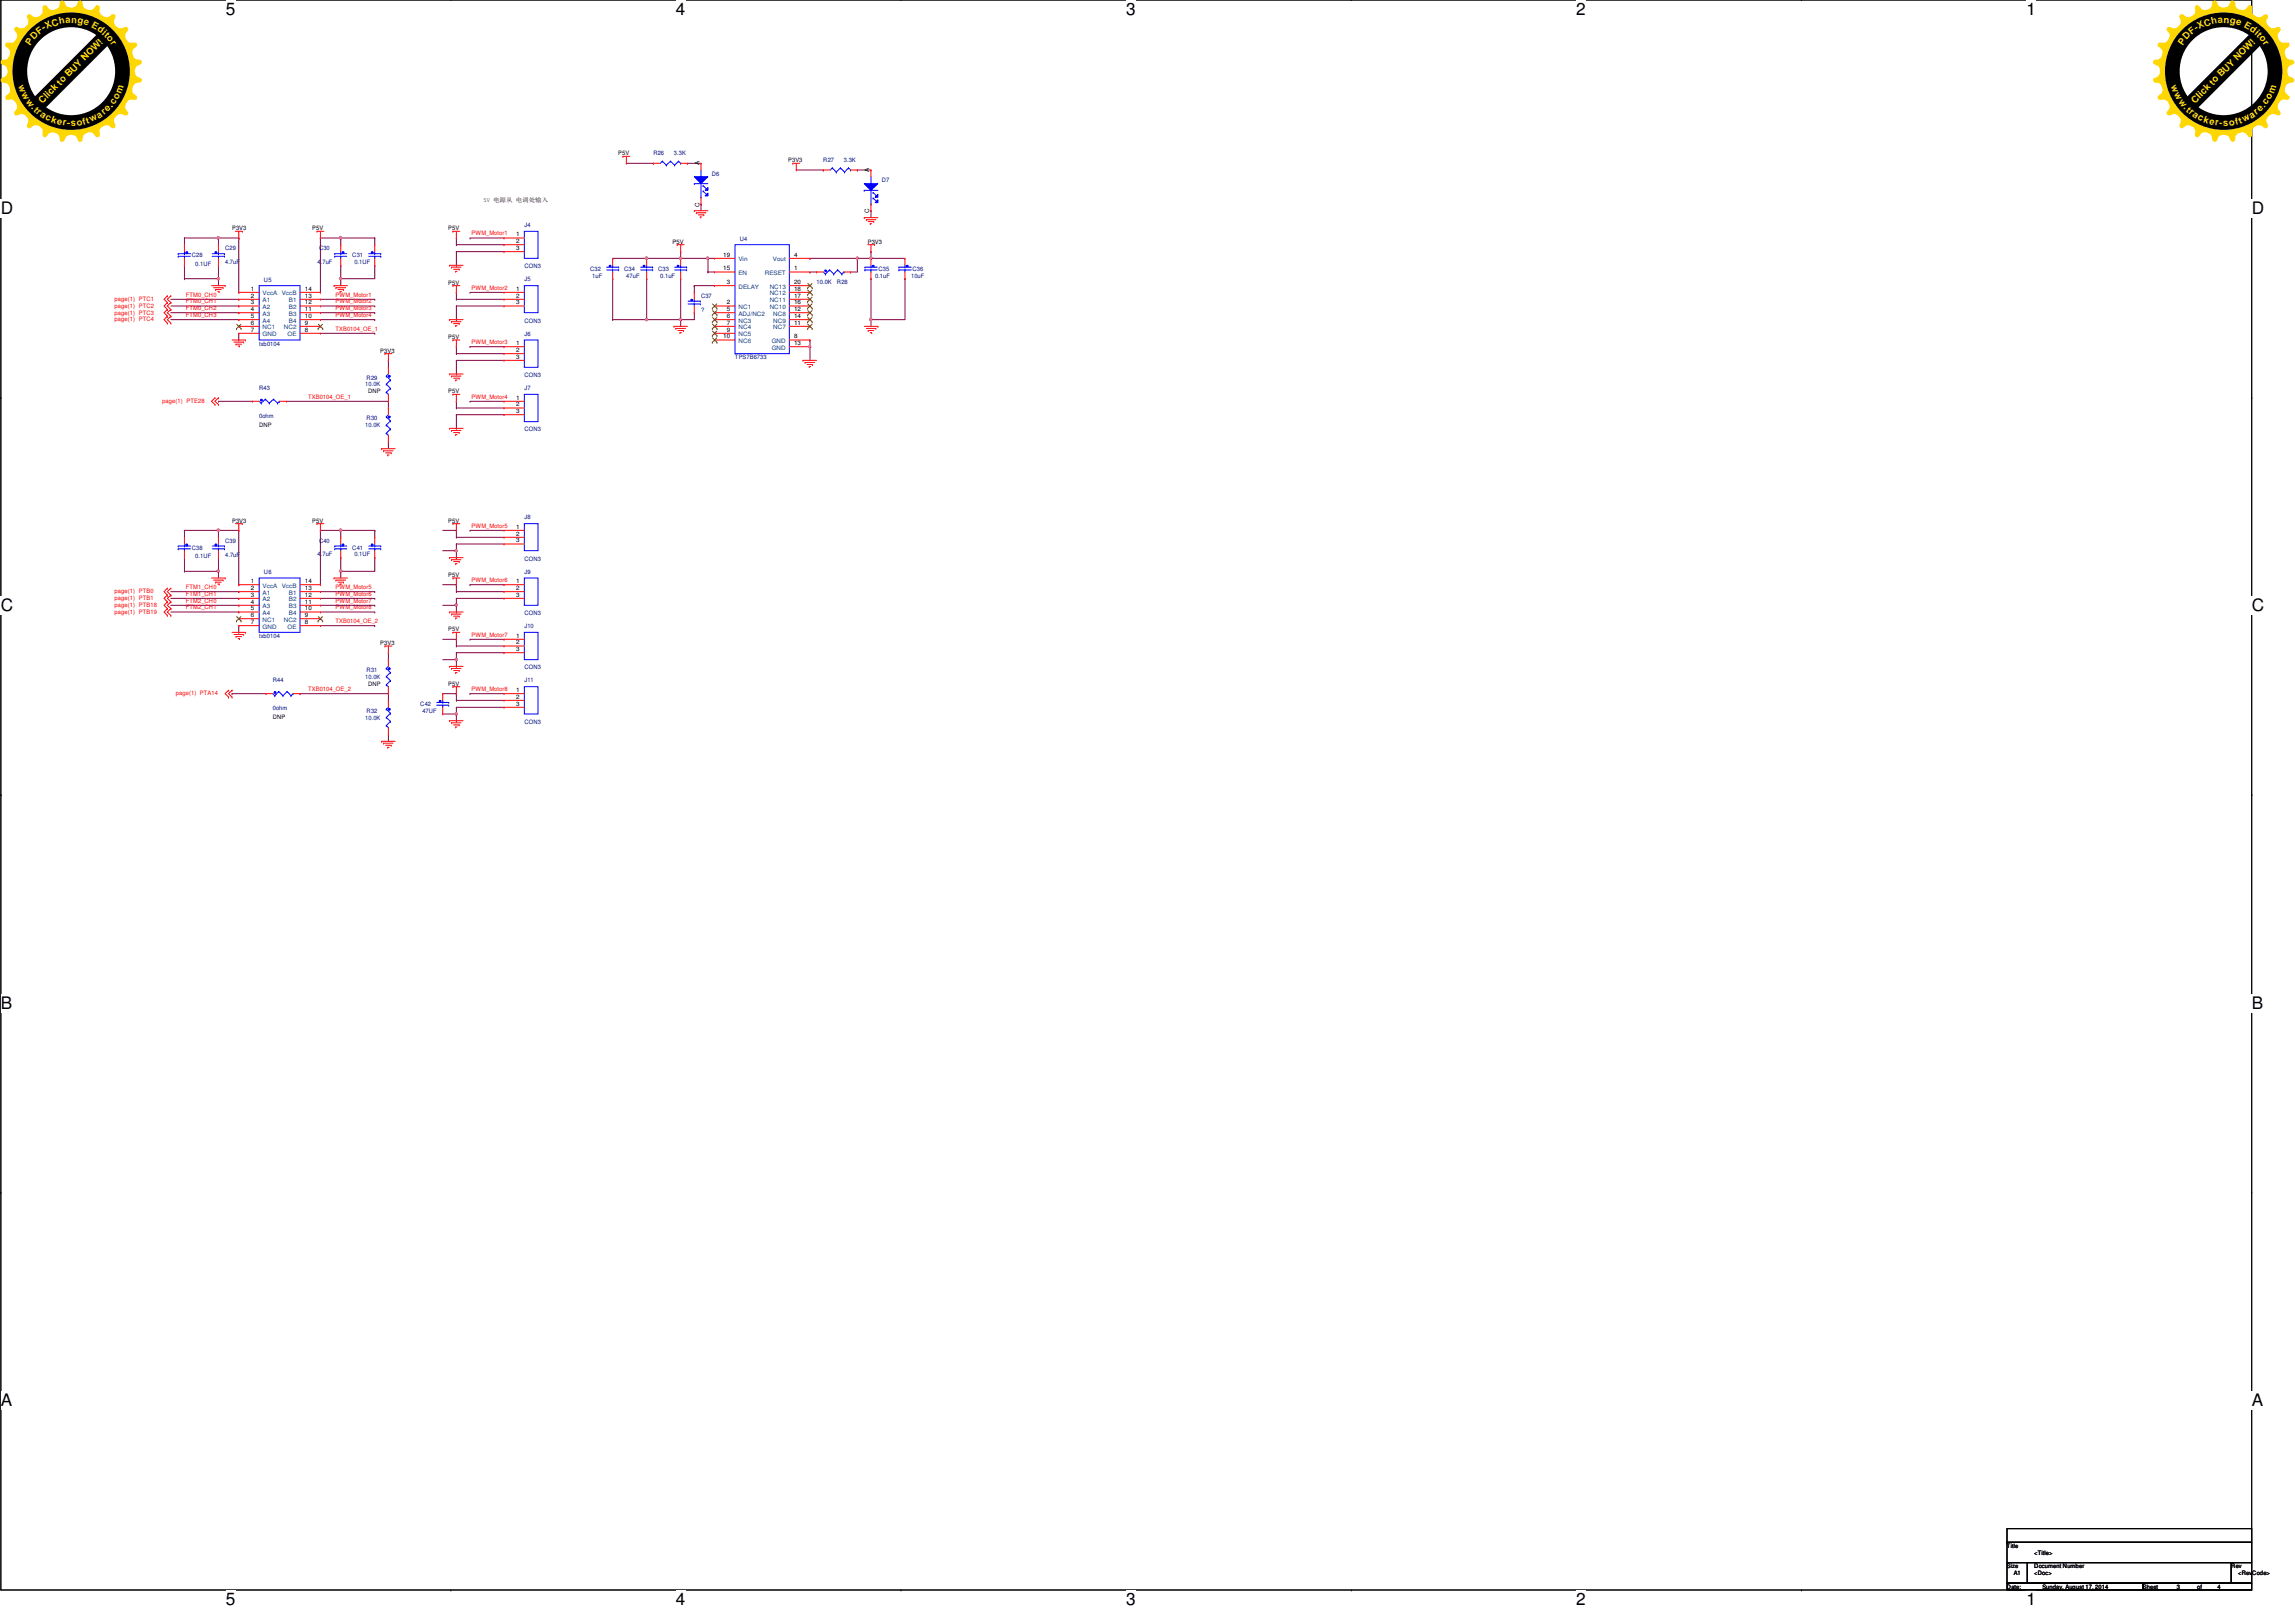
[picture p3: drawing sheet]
<svg xmlns="http://www.w3.org/2000/svg" width="420mm" height="297mm" viewBox="0 0 420 297" stroke-linecap="round" stroke-linejoin="round" font-family="sans-serif">
<defs><g id="words">
<g font-size="3.1">
<text x="41.3" y="2.8">5</text>
<text x="123.7" y="2.8">4</text>
<text x="206.2" y="2.8">3</text>
<text x="288.6" y="2.8">2</text>
<text x="371" y="2.8">1</text>
<text x=".2" y="39.2">D</text>
<text x="412.2" y="39.2">D</text>
<text x=".2" y="111.9">C</text>
<text x="412.2" y="111.9">C</text>
<text x=".2" y="184.7">B</text>
<text x="412.2" y="184.7">B</text>
<text x=".2" y="257.4">A</text>
<text x="412.2" y="257.4">A</text>
<text x="41.3" y="293.8">5</text>
<text x="123.7" y="293.8">4</text>
<text x="206.2" y="293.8">3</text>
<text x="288.6" y="293.8">2</text>
<text x="371" y="293.8">1</text>
</g>
<g font-size="1.7" fill="#ffd700">
<text x="8" y="5.7" transform="rotate(-33 8 5.7)">-</text>
<text x="8.6" y="5.4" transform="rotate(-27 8.6 5.4)">X</text>
<text x="9.6" y="4.9" transform="rotate(-18 9.6 4.9)">C</text>
<text x="10.9" y="4.4" transform="rotate(-11 10.9 4.4)">h</text>
<text x="12" y="4.2" transform="rotate(-4 12 4.2)">a</text>
<text x="13" y="4.2" transform="rotate(3 13 4.2)">n</text>
<text x="14.1" y="4.3" transform="rotate(11 14.1 4.3)">g</text>
<text x="15.2" y="4.5" transform="rotate(17 15.2 4.5)">e</text>
<text x="16.7" y="5" transform="rotate(28 16.7 5)">E</text>
<text x="17.7" y="5.5" transform="rotate(35 17.7 5.5)">d</text>
<text x="402.1" y="5.7" transform="rotate(-33 402.1 5.7)">-</text>
<text x="402.6" y="5.4" transform="rotate(-27 402.6 5.4)">X</text>
<text x="403.7" y="4.9" transform="rotate(-18 403.7 4.9)">C</text>
<text x="405" y="4.4" transform="rotate(-11 405 4.4)">h</text>
<text x="406.1" y="4.2" transform="rotate(-4 406.1 4.2)">a</text>
<text x="407.1" y="4.2" transform="rotate(3 407.1 4.2)">n</text>
<text x="408.2" y="4.3" transform="rotate(11 408.2 4.3)">g</text>
<text x="409.3" y="4.5" transform="rotate(17 409.3 4.5)">e</text>
<text x="410.7" y="5" transform="rotate(28 410.7 5)">E</text>
<text x="411.8" y="5.5" transform="rotate(35 411.8 5.5)">d</text>
<text x="5.5" y="8.3" transform="rotate(-54 5.5 8.3)">P</text>
<text x="6.2" y="7.4" transform="rotate(-46 6.2 7.4)">D</text>
<text x="7.2" y="6.4" transform="rotate(-38 7.2 6.4)">F</text>
<text x="18.6" y="6.2" transform="rotate(41 18.6 6.2)">i</text>
<text x="19" y="6.5" transform="rotate(44 19 6.5)">t</text>
<text x="19.4" y="6.9" transform="rotate(50 19.4 6.9)">o</text>
<text x="20.1" y="7.8" transform="rotate(56 20.1 7.8)">r</text>
<text x="399.6" y="8.3" transform="rotate(-54 399.6 8.3)">P</text>
<text x="400.3" y="7.4" transform="rotate(-46 400.3 7.4)">D</text>
<text x="401.2" y="6.4" transform="rotate(-38 401.2 6.4)">F</text>
<text x="412.7" y="6.2" transform="rotate(41 412.7 6.2)">i</text>
<text x="413.1" y="6.5" transform="rotate(44 413.1 6.5)">t</text>
<text x="413.5" y="6.9" transform="rotate(50 413.5 6.9)">o</text>
<text x="414.2" y="7.8" transform="rotate(56 414.2 7.8)">r</text>
<text x="3.3" y="15.7" transform="rotate(71 3.3 15.7)">w</text>
<text x="3.9" y="17.2" transform="rotate(61 3.9 17.2)">w</text>
<text x="22.2" y="17.2" transform="rotate(-70 22.2 17.2)">m</text>
<text x="397.4" y="15.7" transform="rotate(71 397.4 15.7)">w</text>
<text x="398" y="17.2" transform="rotate(61 398 17.2)">w</text>
<text x="416.3" y="17.2" transform="rotate(-70 416.3 17.2)">m</text>
<text x="4.7" y="18.6" transform="rotate(52 4.7 18.6)">w</text>
<text x="5.6" y="19.8" transform="rotate(46 5.6 19.8)">.</text>
<text x="6" y="20.2" transform="rotate(42 6 20.2)">t</text>
<text x="6.6" y="20.7" transform="rotate(38 6.6 20.7)">r</text>
<text x="7.2" y="21.2" transform="rotate(33 7.2 21.2)">a</text>
<text x="7.8" y="19" transform="rotate(-45 7.8 19)">Click to BUY NOW!</text>
<text x="8.2" y="21.8" transform="rotate(26 8.2 21.8)">c</text>
<text x="9.2" y="22.3" transform="rotate(19 9.2 22.3)">k</text>
<text x="10.3" y="22.7" transform="rotate(13 10.3 22.7)">e</text>
<text x="11.4" y="22.9" transform="rotate(7 11.4 22.9)">r</text>
<text x="12.2" y="23" transform="rotate(3 12.2 23)">-</text>
<text x="12.9" y="23.1" transform="rotate(-2 12.9 23.1)">s</text>
<text x="14.1" y="23" transform="rotate(-9 14.1 23)">o</text>
<text x="15.3" y="22.8" transform="rotate(-15 15.3 22.8)">f</text>
<text x="16" y="22.6" transform="rotate(-19 16 22.6)">t</text>
<text x="16.7" y="22.4" transform="rotate(-25 16.7 22.4)">w</text>
<text x="18.1" y="21.7" transform="rotate(-33 18.1 21.7)">a</text>
<text x="19.1" y="21.1" transform="rotate(-39 19.1 21.1)">r</text>
<text x="19.7" y="20.5" transform="rotate(-44 19.7 20.5)">e</text>
<text x="20.5" y="19.8" transform="rotate(-49 20.5 19.8)">.</text>
<text x="20.9" y="19.3" transform="rotate(-54 20.9 19.3)">c</text>
<text x="21.6" y="18.3" transform="rotate(-61 21.6 18.3)">o</text>
<text x="398.7" y="18.6" transform="rotate(52 398.7 18.6)">w</text>
<text x="399.7" y="19.8" transform="rotate(46 399.7 19.8)">.</text>
<text x="400.1" y="20.2" transform="rotate(42 400.1 20.2)">t</text>
<text x="400.6" y="20.7" transform="rotate(38 400.6 20.7)">r</text>
<text x="401.3" y="21.2" transform="rotate(33 401.3 21.2)">a</text>
<text x="401.9" y="19" transform="rotate(-45 401.9 19)">Click to BUY NOW!</text>
<text x="402.3" y="21.8" transform="rotate(26 402.3 21.8)">c</text>
<text x="403.3" y="22.3" transform="rotate(19 403.3 22.3)">k</text>
<text x="404.4" y="22.7" transform="rotate(13 404.4 22.7)">e</text>
<text x="405.5" y="22.9" transform="rotate(7 405.5 22.9)">r</text>
<text x="406.3" y="23" transform="rotate(3 406.3 23)">-</text>
<text x="407" y="23.1" transform="rotate(-2 407 23.1)">s</text>
<text x="408.2" y="23" transform="rotate(-9 408.2 23)">o</text>
<text x="409.4" y="22.8" transform="rotate(-15 409.4 22.8)">f</text>
<text x="410" y="22.6" transform="rotate(-19 410 22.6)">t</text>
<text x="410.8" y="22.4" transform="rotate(-25 410.8 22.4)">w</text>
<text x="412.2" y="21.7" transform="rotate(-33 412.2 21.7)">a</text>
<text x="413.1" y="21.1" transform="rotate(-39 413.1 21.1)">r</text>
<text x="413.8" y="20.5" transform="rotate(-44 413.8 20.5)">e</text>
<text x="414.5" y="19.8" transform="rotate(-49 414.5 19.8)">.</text>
<text x="415" y="19.3" transform="rotate(-54 415 19.3)">c</text>
<text x="415.6" y="18.3" transform="rotate(-61 415.6 18.3)">o</text>
</g>
<g font-size="1.1">
<text x="113.2" y="28.4">P5V</text>
<text x="144.3" y="29.7">P3V3</text>
<text x="128" y="30.2" transform="rotate(-90 128 30.2)">A</text>
<text x="159.2" y="31.5" transform="rotate(-90 159.2 31.5)">A</text>
<text x="88.5" y="37">5V 电电电 电电电电电</text>
<text x="128" y="37.8" transform="rotate(-90 128 37.8)">C</text>
<text x="159.2" y="39.1" transform="rotate(-90 159.2 39.1)">C</text>
<text x="42.5" y="42.1">P3V3</text>
<text x="57.2" y="42.1">P5V</text>
<text x="82.1" y="42.1">P5V</text>
<text x="94.5" y="45.8">3</text>
<text x="94.5" y="44.5">2</text>
<text x="94.5" y="43.3">1</text>
<text x="123.1" y="44.6">P5V</text>
<text x="132.4" y="47">19</text>
<text x="145.4" y="47">4</text>
<text x="158.9" y="44.6">P3V3</text>
<text x="45.9" y="53.2">1</text>
<text x="55.8" y="53.2">14</text>
<text x="82.1" y="52.1">P5V</text>
<text x="94.5" y="53.2">1</text>
<text x="132.4" y="49.5">15</text>
<text x="133" y="52">3</text>
<text x="145.4" y="52">20</text>
<text x="145.4" y="53.2">18</text>
<text x="145.4" y="49.5">1</text>
<text x="45.9" y="59.4">6</text>
<text x="45.9" y="58.2">5</text>
<text x="45.9" y="56.9">4</text>
<text x="45.9" y="55.7">3</text>
<text x="45.9" y="54.5">2</text>
<text x="55.8" y="59.4">9</text>
<text x="55.8" y="58.2">10</text>
<text x="55.8" y="55.7">12</text>
<text x="55.8" y="54.5">13</text>
<text x="55.8" y="56.9">11</text>
<text x="94.5" y="55.7">3</text>
<text x="94.5" y="54.5">2</text>
<text x="133" y="59.4">7</text>
<text x="133" y="58.2">6</text>
<text x="133" y="56.9">5</text>
<text x="133" y="55.7">2</text>
<text x="145.4" y="54.5">17</text>
<text x="145.4" y="56.9">12</text>
<text x="145.4" y="58.2">14</text>
<text x="145.4" y="55.7">16</text>
<text x="145.4" y="59.4">11</text>
<text x="45.9" y="60.7">7</text>
<text x="55.8" y="60.7">8</text>
<text x="69.6" y="64.5">P3V3</text>
<text x="82.1" y="62.1">P5V</text>
<text x="94.5" y="65.7">3</text>
<text x="94.5" y="64.4">2</text>
<text x="94.5" y="63.2">1</text>
<text x="132.4" y="61.9">10</text>
<text x="133" y="60.7">9</text>
<text x="145.4" y="63.2">13</text>
<text x="145.4" y="61.9">8</text>
<text x="67.4" y="72">DNP</text>
<text x="82.1" y="72">P5V</text>
<text x="94.5" y="75.6">3</text>
<text x="94.5" y="74.4">2</text>
<text x="94.5" y="73.1">1</text>
<text x="47.4" y="78.1">DNP</text>
<text x="42.5" y="95.6">P3V3</text>
<text x="57.2" y="95.6">P5V</text>
<text x="82.1" y="95.6">P5V</text>
<text x="94.5" y="99.3">3</text>
<text x="94.5" y="98">2</text>
<text x="94.5" y="96.8">1</text>
<text x="45.9" y="108">2</text>
<text x="45.9" y="106.7">1</text>
<text x="55.8" y="106.7">14</text>
<text x="55.8" y="108">13</text>
<text x="82.1" y="105.6">P5V</text>
<text x="94.5" y="108">2</text>
<text x="94.5" y="106.7">1</text>
<text x="45.9" y="112.9">6</text>
<text x="45.9" y="111.7">5</text>
<text x="45.9" y="110.5">4</text>
<text x="45.9" y="109.2">3</text>
<text x="55.8" y="112.9">9</text>
<text x="55.8" y="111.7">10</text>
<text x="55.8" y="109.2">12</text>
<text x="55.8" y="110.5">11</text>
<text x="94.5" y="109.2">3</text>
<text x="45.9" y="114.2">7</text>
<text x="55.8" y="114.2">8</text>
<text x="69.6" y="118.1">P3V3</text>
<text x="82.1" y="115.6">P5V</text>
<text x="94.5" y="119.2">3</text>
<text x="94.5" y="117.9">2</text>
<text x="94.5" y="116.7">1</text>
<text x="67.4" y="125.5">DNP</text>
<text x="82.1" y="125.5">P5V</text>
<text x="49.9" y="131.6">DNP</text>
<text x="94.5" y="129.2">3</text>
<text x="94.5" y="127.9">2</text>
<text x="94.5" y="126.7">1</text>
<text x="367.4" y="283.3">Title</text>
<text x="367.4" y="287.1">Size</text>
<text x="372.4" y="284.6">&lt;Title&gt;</text>
<text x="372.4" y="287.1">Document Number</text>
<text x="408.5" y="287.1">Rev</text>
<text x="367.4" y="290.8">Date:</text>
<text x="368.7" y="288.3">A1</text>
<text x="372.4" y="288.3">&lt;Doc&gt;</text>
<text x="373.9" y="290.8">Sunday, August 17, 2014</text>
<text x="392.3" y="290.8">Sheet</text>
<text x="398.5" y="290.8">3</text>
<text x="402.3" y="290.8">of</text>
<text x="406" y="290.8">4</text>
<text x="409.8" y="288.3">&lt;RevCode&gt;</text>
</g>
<g font-size="1.1" fill="#000080">
<text x="119.6" y="28.4">R26</text>
<text x="123.4" y="28.4">3.3K</text>
<text x="150.7" y="29.7">R27</text>
<text x="154.5" y="29.7">3.3K</text>
<text x="130.3" y="32.2">D6</text>
<text x="161.4" y="33.4">D7</text>
<text x="96" y="41.5">J4</text>
<text x="35.1" y="47.1">C28</text>
<text x="41.2" y="45.8">C29</text>
<text x="58.4" y="45.8">C30</text>
<text x="64.5" y="47.1">C31</text>
<text x="135.4" y="44.1">U4</text>
<text x="35.8" y="48.6">0.1UF</text>
<text x="41.2" y="48.3">4.7uF</text>
<text x="48.3" y="51.6">U5</text>
<text x="58.2" y="48.3">4.7uF</text>
<text x="64.9" y="48.3">0.1UF</text>
<text x="96" y="49.1">CON3</text>
<text x="96" y="51.5">J5</text>
<text x="108.1" y="49.6">C32</text>
<text x="108.4" y="50.8">1uF</text>
<text x="114.3" y="49.6">C34</text>
<text x="114.7" y="50.8">47uF</text>
<text x="120.5" y="49.6">C33</text>
<text x="120.9" y="50.8">0.1uF</text>
<text x="149.5" y="52.1">10.0K</text>
<text x="153.2" y="52.1">R28</text>
<text x="160.2" y="50.8">0.1uF</text>
<text x="160.8" y="49.6">C35</text>
<text x="166.8" y="50.8">10uF</text>
<text x="167.1" y="49.6">C36</text>
<text x="96" y="59.1">CON3</text>
<text x="128.3" y="54.6">C37</text>
<text x="128.3" y="57.1">?</text>
<text x="47.4" y="63.3">txb0104</text>
<text x="96" y="61.4">J6</text>
<text x="134.6" y="65.8">TPS7B6733</text>
<text x="47.4" y="71.4">R43</text>
<text x="66.9" y="70.7">10.0K</text>
<text x="67.1" y="69.5">R29</text>
<text x="96" y="71.4">J7</text>
<text x="96" y="69">CON3</text>
<text x="47.4" y="76.5">0ohm</text>
<text x="67.1" y="77">R30</text>
<text x="66.9" y="78.2">10.0K</text>
<text x="96" y="78.9">CON3</text>
<text x="96" y="95">J8</text>
<text x="35.1" y="100.6">C38</text>
<text x="41.2" y="99.4">C39</text>
<text x="41.2" y="101.8">4.7uF</text>
<text x="58.2" y="101.8">4.7uF</text>
<text x="58.4" y="99.4">C40</text>
<text x="64.5" y="100.6">C41</text>
<text x="64.9" y="101.8">0.1UF</text>
<text x="35.8" y="102.1">0.1UF</text>
<text x="48.3" y="105.1">U6</text>
<text x="96" y="105">J9</text>
<text x="96" y="102.6">CON3</text>
<text x="96" y="112.6">CON3</text>
<text x="47.4" y="116.8">txb0104</text>
<text x="96" y="114.9">J10</text>
<text x="49.9" y="124.9">R44</text>
<text x="66.9" y="124.3">10.0K</text>
<text x="67.1" y="123">R31</text>
<text x="96" y="122.5">CON3</text>
<text x="96" y="124.9">J11</text>
<text x="49.9" y="130">0ohm</text>
<text x="66.9" y="131.7">10.0K</text>
<text x="67.1" y="130.5">R32</text>
<text x="76.9" y="129.2">C42</text>
<text x="77.3" y="130.5">47UF</text>
<text x="96" y="132.5">CON3</text>
</g>
<g font-size="1.1" fill="#f00">
<text x="86.3" y="43.1">PWM_Motor1</text>
<text x="86.3" y="53">PWM_Motor2</text>
<text x="20.9" y="58.8">page(1) PTC4</text>
<text x="20.9" y="57.6">page(1) PTC3</text>
<text x="20.9" y="56.3">page(1) PTC2</text>
<text x="20.9" y="55.1">page(1) PTC1</text>
<text x="34" y="58">FTM0_CH3</text>
<text x="34" y="56.8">FTM0_CH2</text>
<text x="34" y="55.5">FTM0_CH1</text>
<text x="34" y="54.3">FTM0_CH0</text>
<text x="61.4" y="58">PWM_Motor4</text>
<text x="61.4" y="56.8">PWM_Motor3</text>
<text x="61.4" y="55.5">PWM_Motor2</text>
<text x="61.4" y="54.3">PWM_Motor1</text>
<text x="61.4" y="60.5">TXB0104_OE_1</text>
<text x="86.3" y="63">PWM_Motor3</text>
<text x="29.7" y="73.7">page(1) PTE28</text>
<text x="56.4" y="73">TXB0104_OE_1</text>
<text x="86.3" y="73">PWM_Motor4</text>
<text x="86.3" y="96.6">PWM_Motor5</text>
<text x="34" y="107.8">FTM1_CH0</text>
<text x="61.4" y="107.8">PWM_Motor5</text>
<text x="86.3" y="106.6">PWM_Motor6</text>
<text x="20.9" y="112.3">page(1) PTB19</text>
<text x="20.9" y="111.1">page(1) PTB18</text>
<text x="20.9" y="109.9">page(1) PTB1</text>
<text x="20.9" y="108.6">page(1) PTB0</text>
<text x="34" y="111.5">FTM2_CH1</text>
<text x="34" y="110.3">FTM2_CH0</text>
<text x="34" y="109">FTM1_CH1</text>
<text x="61.4" y="109">PWM_Motor6</text>
<text x="61.4" y="110.3">PWM_Motor7</text>
<text x="61.4" y="111.5">PWM_Motor8</text>
<text x="61.4" y="114">TXB0104_OE_2</text>
<text x="86.3" y="116.5">PWM_Motor7</text>
<text x="32.2" y="127.3">page(1) PTA14</text>
<text x="56.4" y="126.5">TXB0104_OE_2</text>
<text x="86.3" y="126.5">PWM_Motor8</text>
</g>
<g font-size="1.1" fill="#004080">
<text x="135.2" y="47.8">Vin</text>
<text x="141.5" y="47.8">Vout</text>
<text x="135.2" y="50.3">EN</text>
<text x="135.2" y="52.8">DELAY</text>
<text x="140" y="50.3">RESET</text>
<text x="140.9" y="52.8">NC13</text>
<text x="48.1" y="59.1">A4</text>
<text x="48.1" y="57.8">A3</text>
<text x="48.1" y="56.6">A2</text>
<text x="48.1" y="55.3">A1</text>
<text x="48.1" y="54.1">VccA</text>
<text x="51.6" y="54.1">VccB</text>
<text x="52.9" y="59.1">B4</text>
<text x="52.9" y="56.6">B2</text>
<text x="52.9" y="55.3">B1</text>
<text x="52.9" y="57.8">B3</text>
<text x="135.2" y="59.1">NC3</text>
<text x="135.2" y="57.8">ADJ/NC2</text>
<text x="135.2" y="56.6">NC1</text>
<text x="140.9" y="55.3">NC11</text>
<text x="140.9" y="56.6">NC10</text>
<text x="140.9" y="54.1">NC12</text>
<text x="141.5" y="57.8">NC8</text>
<text x="141.5" y="59.1">NC9</text>
<text x="48.1" y="61.6">GND</text>
<text x="48.1" y="60.3">NC1</text>
<text x="52" y="60.3">NC2</text>
<text x="52.6" y="61.6">OE</text>
<text x="135.2" y="61.5">NC5</text>
<text x="135.2" y="62.8">NC6</text>
<text x="135.2" y="60.3">NC4</text>
<text x="141.3" y="64">GND</text>
<text x="141.3" y="62.8">GND</text>
<text x="141.5" y="60.3">NC7</text>
<text x="48.1" y="107.6">VccA</text>
<text x="51.6" y="107.6">VccB</text>
<text x="48.1" y="113.8">NC1</text>
<text x="48.1" y="112.6">A4</text>
<text x="48.1" y="111.3">A3</text>
<text x="48.1" y="110.1">A2</text>
<text x="48.1" y="108.8">A1</text>
<text x="52" y="113.8">NC2</text>
<text x="52.9" y="112.6">B4</text>
<text x="52.9" y="110.1">B2</text>
<text x="52.9" y="108.8">B1</text>
<text x="52.9" y="111.3">B3</text>
<text x="48.1" y="115.1">GND</text>
<text x="52.6" y="115.1">OE</text>
</g>
</g></defs>
<path d="M.2 0h412v291h-412z" fill="none" stroke="#000" stroke-width=".18"/>
<g fill="#fff">
<path d="M41.3 0h1.8v3.5h-1.8z"/>
<path d="M41.3 291h1.8v3.5h-1.8z"/>
</g>
<path d="M82.5 0h.1M82.5 291h.1" fill="none" stroke="#000" stroke-width=".18"/>
<g fill="#fff">
<path d="M123.7 0h1.8v3.5h-1.8z"/>
<path d="M123.7 291h1.8v3.5h-1.8z"/>
</g>
<path d="M165 0h.1M165 291h.1" fill="none" stroke="#000" stroke-width=".18"/>
<g fill="#fff">
<path d="M206.2 0h1.7v3.5h-1.7z"/>
<path d="M206.2 291h1.7v3.5h-1.7z"/>
</g>
<path d="M247.4 0h.1M247.4 291h.1" fill="none" stroke="#000" stroke-width=".18"/>
<g fill="#fff">
<path d="M288.6 0h1.7v3.5h-1.7z"/>
<path d="M288.6 291h1.7v3.5h-1.7z"/>
</g>
<path d="M329.8 0h.1M329.8 291h.1" fill="none" stroke="#000" stroke-width=".18"/>
<g fill="#fff">
<path d="M371 0h1.7v3.5h-1.7z"/>
<path d="M371 291h1.7v3.5h-1.7z"/>
<path d="M.2 36.4h2.2v3.4h-2.2z"/>
<path d="M412.2 36.4h2.3v3.4h-2.3z"/>
<path d="M.2 109.1h2.2v3.5h-2.2z"/>
<path d="M412.2 109.1h2.3v3.5h-2.3z"/>
</g>
<path d="M.2 72.7h.1M412.2 72.7h.1" fill="none" stroke="#000" stroke-width=".18"/>
<g fill="#fff">
<path d="M.2 181.9h2v3.4h-2z"/>
<path d="M412.2 181.9h2.1v3.4h-2.1z"/>
</g>
<path d="M.2 145.5h.1M412.2 145.5h.1" fill="none" stroke="#000" stroke-width=".18"/>
<g fill="#fff">
<path d="M.2 254.6h2v3.5h-2z"/>
<path d="M412.2 254.6h2.1v3.5h-2.1z"/>
</g>
<path d="M.2 218.2h.1M412.2 218.2h.1" fill="none" stroke="#000" stroke-width=".18"/>
<g fill="none" stroke="#800040" stroke-width=".18">
<path d="M31.3 58.5h12.4M31.3 57.2h12.4M31.3 56h12.4M31.3 54.8h12.4M33.8 48.6h.1M33.8 51h.1M33.8 48.6v2.4M33.8 51h6.2M40 51h.1M40 51v1.3M43.7 53.5h.1M43.7 43.6v9.9"/>
<path d="M43.7 58.5h.1M43.7 57.2h.1M43.7 56h.1M43.7 54.8h.1M58.7 58.5h9.9M58.7 57.2h9.9M58.7 56h9.9M58.7 54.8h9.9M68.6 58.5h.1M68.6 57.2h.1M68.6 56h.1M68.6 54.8h.1"/>
<path d="M43.7 62.2h.1M43.7 61v1.2"/>
</g>
<path d="M39.8 50.9h.3v.2h-.3z" fill-rule="evenodd" fill="#f0f"/>
<path d="M39.8 50.9h.3v.2h-.3z" fill="none" stroke="#f0f" stroke-width=".18"/>
<path d="M33.8 43.6h.1M33.8 43.6v1.2M33.8 43.6h6.2v1.2M40 48.6h.1M40 44.8h.1M40 48.6v2.4" fill="none" stroke="#800040" stroke-width=".18"/>
<path d="M39.8 43.4h.3v.3h-.3z" fill-rule="evenodd" fill="#f0f"/>
<path d="M39.8 43.4h.3v.3h-.3z" fill="none" stroke="#f0f" stroke-width=".18"/>
<path d="M40 43.6h3.7M43.7 43.6h.1M58.7 43.6h.1M58.7 43.6v9.9M62.4 51h.1M62.4 51v1.3M68.6 48.6h.1M68.6 48.6v2.4h-6.2" fill="none" stroke="#800040" stroke-width=".18"/>
<path d="M62.2 50.9h.3v.2h-.3z" fill-rule="evenodd" fill="#f0f"/>
<path d="M62.2 50.9h.3v.2h-.3z" fill="none" stroke="#f0f" stroke-width=".18"/>
<path d="M62.4 48.6h.1M62.4 43.6h.1M62.4 43.6v1.2M62.4 48.6v2.4M62.4 43.6h6.2M68.6 43.6h.1M68.6 43.6v1.2" fill="none" stroke="#800040" stroke-width=".18"/>
<path d="M62.2 43.4h.3v.3h-.3z" fill-rule="evenodd" fill="#f0f"/>
<path d="M62.2 43.4h.3v.3h-.3z" fill="none" stroke="#f0f" stroke-width=".18"/>
<g fill="none" stroke="#800040" stroke-width=".18">
<path d="M58.7 43.6h.1M58.7 43.6h3.7M83.6 58.5h.1M83.6 56h.1M83.6 53.5h.1M83.6 54.8h.1M83.6 53.5v1.3M83.6 56v2.5M83.6 56h8.7M83.6 54.8h8.7M83.6 48.6h.1M83.6 46.1h.1"/>
<path d="M83.6 43.6h.1M83.6 44.8h.1M83.6 43.6v1.2M83.6 46.1v2.5M83.6 46.1h8.7M83.6 44.8h8.7M86.1 53.5h.1M86.1 53.5h6.2M86.1 43.6h.1M86.1 43.6h6.2M52.4 73.4h18.7M58.7 61h9.9"/>
<path d="M68.6 61h.1M71.1 66h.1M71.1 66v1.2M71.1 73.4v1.3M71.1 73.4h.1M83.6 78.4h.1M83.6 75.9h.1M83.6 73.4h.1M83.6 74.7h.1M83.6 73.4v1.3M83.6 75.9v2.5M83.6 75.9h8.7"/>
<path d="M83.6 74.7h8.7M83.6 68.5h.1M83.6 66h.1M83.6 63.5h.1M83.6 64.7h.1M83.6 63.5v1.2M83.6 66v2.5M83.6 66h8.7M83.6 64.7h8.7M86.1 73.4h.1M86.1 73.4h6.2M86.1 63.5h.1"/>
<path d="M86.1 63.5h6.2M33.8 97.1h.1M33.8 97.1v1.2M43.7 97.1v9.9M71.1 80.9h.1M71.1 80.9v1.2M31.3 112h12.4M31.3 110.8h12.4M31.3 109.5h12.4M31.3 108.3h12.4M33.8 104.6h.1M40 102.1h.1"/>
<path d="M40 102.1v2.5h-6.2M43.7 107h.1M43.7 115.7h.1M43.7 114.5v1.2M43.7 112h.1M43.7 110.8h.1M43.7 109.5h.1M43.7 108.3h.1M58.7 109.5h9.9M58.7 110.8h9.9M58.7 112h9.9M58.7 108.3h9.9"/>
<path d="M68.6 109.5h.1M68.6 110.8h.1M68.6 112h.1M68.6 108.3h.1"/>
</g>
<path d="M39.8 104.4h.3v.3h-.3z" fill-rule="evenodd" fill="#f0f"/>
<path d="M39.8 104.4h.3v.3h-.3z" fill="none" stroke="#f0f" stroke-width=".18"/>
<path d="M33.8 97.1h.1M33.8 97.1h6.2v1.2M40 98.3h.1M33.8 102.1h.1M33.8 102.1v2.5M40 104.6h.1M40 104.6v1.2" fill="none" stroke="#800040" stroke-width=".18"/>
<path d="M39.8 96.9h.3v.3h-.3z" fill-rule="evenodd" fill="#f0f"/>
<path d="M39.8 96.9h.3v.3h-.3z" fill="none" stroke="#f0f" stroke-width=".18"/>
<path d="M40 97.1h3.7M43.7 97.1h.1M58.7 97.1h.1M58.7 97.1v9.9M68.6 97.1h.1M68.6 97.1v1.2M62.4 104.6h.1M62.4 102.1h.1M62.4 102.1v3.7M62.4 104.6h6.2" fill="none" stroke="#800040" stroke-width=".18"/>
<path d="M62.2 104.4h.3v.3h-.3z" fill-rule="evenodd" fill="#f0f"/>
<path d="M62.2 104.4h.3v.3h-.3z" fill="none" stroke="#f0f" stroke-width=".18"/>
<path d="M58.7 97.1h.1M58.7 97.1h9.9M62.4 97.1h.1M68.6 102.1h.1M68.6 102.1v2.5" fill="none" stroke="#800040" stroke-width=".18"/>
<path d="M62.2 96.9h.3v.3h-.3z" fill-rule="evenodd" fill="#f0f"/>
<path d="M62.2 96.9h.3v.3h-.3z" fill="none" stroke="#f0f" stroke-width=".18"/>
<g fill="none" stroke="#800040" stroke-width=".18">
<path d="M62.4 97.1h.1M62.4 97.1v1.2M83.6 99.6h.1M83.6 99.6h8.7M83.6 99.6v1.2M86.1 97.1h.1M86.1 97.1h6.2M58.7 114.5h9.9M68.6 114.5h.1M71.1 119.5h.1M71.1 119.5v1.2M83.6 100.8h.1"/>
<path d="M54.9 127h.1M54.9 127h16.2M71.1 134.4h.1M71.1 134.4v1.3M71.1 127h.1M71.1 127v1.2"/>
</g>
<path d="M83.4 100.6h.3v.3h-.3z" fill-rule="evenodd" fill="#f0f"/>
<path d="M83.4 100.6h.3v.3h-.3z" fill="none" stroke="#f0f" stroke-width=".18"/>
<g fill="none" stroke="#800040" stroke-width=".18">
<path d="M81.1 97.1h2.5M83.6 97.1h.1M83.6 98.3h.1M83.6 97.1v1.2M83.6 98.3h8.7M81.1 100.8h2.5M83.6 102.1h.1M83.6 100.8h.1M83.6 109.5h.1M83.6 110.8h.1M83.6 100.8v1.3M83.6 109.5v1.3"/>
<path d="M83.6 109.5h8.7"/>
</g>
<path d="M83.4 110.6h.3v.3h-.3z" fill-rule="evenodd" fill="#f0f"/>
<path d="M83.4 110.6h.3v.3h-.3z" fill="none" stroke="#f0f" stroke-width=".18"/>
<g fill="none" stroke="#800040" stroke-width=".18">
<path d="M81.1 107h2.5M81.1 110.8h2.5M83.6 108.3h.1M83.6 107h.1M83.6 112h.1M83.6 110.8h.1M83.6 119.5h.1M83.6 108.3h8.7M83.6 107v1.3M83.6 110.8v1.2M83.6 119.5v1.2M83.6 119.5h8.7"/>
<path d="M86.1 107h.1M86.1 107h6.2M83.6 120.7h.1"/>
</g>
<path d="M83.4 120.5h.3v.4h-.3z" fill-rule="evenodd" fill="#f0f"/>
<path d="M83.4 120.5h.3v.4h-.3z" fill="none" stroke="#f0f" stroke-width=".18"/>
<g fill="none" stroke="#800040" stroke-width=".18">
<path d="M81.1 117h2.5M83.6 117h.1M83.6 118.2h.1M83.6 118.2h8.7M83.6 117v1.2M86.1 117h.1M86.1 117h6.2M81.1 120.7h2.5M83.6 122h.1M83.6 120.7h.1M83.6 128.2h.1M83.6 127h.1"/>
<path d="M83.6 131.9h.1M83.6 120.7v1.3M83.6 127v1.2M83.6 128.2h8.7M83.6 129.5h.1M83.6 130.7h.1M83.6 129.5v2.4M83.6 129.5h8.7M86.1 127h.1M86.1 127h6.2"/>
</g>
<path d="M83.4 130.5h.3v.3h-.3z" fill-rule="evenodd" fill="#f0f"/>
<path d="M83.4 130.5h.3v.3h-.3z" fill="none" stroke="#f0f" stroke-width=".18"/>
<path d="M148.3 62.2h.1M148.3 63.5h.1M148.3 62.2v3.8M81.1 130.7h2.5M81.1 127h2.5M83.6 130.7h.1M83.6 127h.1" fill="none" stroke="#800040" stroke-width=".18"/>
<path d="M148.1 63.3h.3v.3h-.3z" fill-rule="evenodd" fill="#f0f"/>
<path d="M148.1 63.3h.3v.3h-.3z" fill="none" stroke="#f0f" stroke-width=".18"/>
<path d="M124.6 46.1h.1M124.6 47.3h.1M124.6 46.1v1.2M124.6 47.3h5" fill="none" stroke="#800040" stroke-width=".18"/>
<path d="M129.4 47.1h.3v.3h-.3z" fill-rule="evenodd" fill="#f0f"/>
<path d="M129.4 47.1h.3v.3h-.3z" fill="none" stroke="#f0f" stroke-width=".18"/>
<path d="M124.4 47.1h.3v.3h-.3z" fill-rule="evenodd" fill="#f0f"/>
<path d="M124.4 47.1h.3v.3h-.3z" fill="none" stroke="#f0f" stroke-width=".18"/>
<path d="M124.6 51h.1M124.6 51v7.5M127.1 57.2h.1M127.1 52.3h.1M127.1 52.3v1.2M127.1 57.2v1.3M127.1 52.3h3.7M129.6 49.8h.1M129.6 47.3h.1M129.6 49.8h1.2M129.6 47.3v2.5M129.6 47.3h1.2" fill="none" stroke="#800040" stroke-width=".18"/>
<path d="M124.4 58.3h.3v.3h-.3z" fill-rule="evenodd" fill="#f0f"/>
<path d="M124.4 58.3h.3v.3h-.3z" fill="none" stroke="#f0f" stroke-width=".18"/>
<path d="M118.4 47.3h.1M118.4 51h.1M118.4 47.3h6.2M118.4 51v7.5M124.6 58.5h.1M124.6 58.5v1.2" fill="none" stroke="#800040" stroke-width=".18"/>
<path d="M118.2 58.3h.3v.3h-.3z" fill-rule="evenodd" fill="#f0f"/>
<path d="M118.2 58.3h.3v.3h-.3z" fill="none" stroke="#f0f" stroke-width=".18"/>
<path d="M118.4 58.5h.1M118.4 58.5h8.7M124.6 58.5h.1M148.3 47.3h.1M148.3 47.3h8.7" fill="none" stroke="#800040" stroke-width=".18"/>
<path d="M156.8 47.1h.3v.3h-.3z" fill-rule="evenodd" fill="#f0f"/>
<path d="M156.8 47.1h.3v.3h-.3z" fill="none" stroke="#f0f" stroke-width=".18"/>
<path d="M159.5 46.1h.1M159.5 46.1v1.2" fill="none" stroke="#800040" stroke-width=".18"/>
<path d="M159.3 47.1h.3v.3h-.3z" fill-rule="evenodd" fill="#f0f"/>
<path d="M159.3 47.1h.3v.3h-.3z" fill="none" stroke="#f0f" stroke-width=".18"/>
<path d="M159.5 51h.1M159.5 51v7.5" fill="none" stroke="#800040" stroke-width=".18"/>
<path d="M159.3 58.3h.3v.3h-.3z" fill-rule="evenodd" fill="#f0f"/>
<path d="M159.3 58.3h.3v.3h-.3z" fill="none" stroke="#f0f" stroke-width=".18"/>
<g fill="none" stroke="#800040" stroke-width=".18">
<path d="M112.2 47.3h.1M112.2 47.3h6.2M148.3 49.8h.1M148.3 49.8h1.2M155.7 49.8h.1M157 47.3h.1M157 47.3h8.7M157 47.3v2.5h-1.3M159.5 58.5h.1M159.5 47.3h.1M159.5 58.5v1.2M165.7 51h.1"/>
<path d="M165.7 51v7.5h-6.2"/>
</g>
<path d="M118.2 47.1h.3v.3h-.3z" fill-rule="evenodd" fill="#f0f"/>
<path d="M118.2 47.1h.3v.3h-.3z" fill="none" stroke="#f0f" stroke-width=".18"/>
<g fill="none" stroke="#800040" stroke-width=".18">
<path d="M114.7 29.9h4.9M119.6 29.9h.1M125.8 29.9h.1M125.8 29.9h2.5M128.3 37.3h.1M128.3 37.3v1.3M145.8 31.1h4.9M150.7 31.1h.1M157 31.1h.1M157 31.1h2.5M159.5 38.6h.1M159.5 38.6v1.2"/>
<path d="M112.2 51h.1M112.2 58.5h.1M112.2 51v7.5M112.2 58.5h6.2M40 73.4h.1M40 73.4h6.2M42.5 127h.1M42.5 127h6.2"/>
</g>
<g fill="none" stroke="#f00" stroke-width=".18">
<path d="M114 28.6h.1M114 28.6h1.3M114.7 29.9h.1M114.7 28.6v1.3M127.1 38.6h.1M127.1 38.6h2.5M127.5 38.9h.1M127.5 38.9h1.7M127.8 39.3h1M128.2 39.7h.1M128.2 39.7h.3M128.8 39.3h.1"/>
<path d="M145.1 29.9h.1M145.1 29.9h1.3M145.8 31.1h.1M145.8 29.9v1.2M158.2 39.8h.1M158.2 39.8h2.5M30.6 59.1h.1M30.6 57.9l-.6 .6 .6 .6M30.6 57.9h.1M30.6 56.6l-.6 .6 .6 .7M30.6 56.6h.1M30.6 55.4l-.6 .6 .6 .6"/>
<path d="M30.6 55.4h.1M30.6 54.1h.1M30.6 54.1l-.6 .7 .6 .6M31.3 59.1h.1M31.3 57.9l-.7 .6 .7 .6M31.3 57.9h.1M31.3 56.6l-.7 .6 .7 .7M31.3 56.6h.1M31.3 55.4l-.7 .6 .7 .6M31.3 55.4h.1M31.3 54.1h.1M31.3 54.1l-.7 .7 .7 .6"/>
<path d="M38.7 52.3h2.5M39.1 52.7h1.7M39.5 53h.1M39.5 53h1M39.9 53.4h.2M40.1 53.4h.1M40.8 52.7h.1M41.2 52.3h.1M43.1 42.3h1.3M43.7 59.7h.1M43.7 59.7h3.7M43.7 58.5h.1"/>
<path d="M43.7 58.5h3.7M43.7 57.2h.1M43.7 57.2h3.7M43.7 56h.1M43.7 56h3.7M43.7 54.8h.1M43.7 54.8h3.7M43.7 53.5h.1M43.7 53.5h3.7M43.7 43.6h.1M43.7 42.3v1.3M44.4 42.3h.1"/>
<path d="M54.9 59.7h3.8M54.9 53.5h3.8M54.9 58.5h3.8M54.9 56h3.8M54.9 54.8h3.8M54.9 57.2h3.8M58 42.3h.1M58 42.3h1.3M58.7 59.7h.1M58.7 53.5h.1M58.7 58.5h.1M58.7 56h.1"/>
<path d="M58.7 54.8h.1M58.7 57.2h.1M58.7 43.6h.1M58.7 42.3v1.3M61.2 52.3h.1M61.2 52.3h2.4M61.5 52.7h.1M61.5 52.7h1.8M61.9 53h1M62.3 53.4h.1M62.3 53.4h.2M62.9 53h.1"/>
<path d="M82.3 58.5h.1M82.3 58.5h2.5M82.3 48.6h.1M82.3 48.6h2.5M82.7 58.9h.1M82.7 58.9h1.7M82.7 48.9h.1M82.7 48.9h1.7M82.9 52.3h.1M82.9 52.3h1.3M82.9 42.3h.1M82.9 42.3h1.3"/>
<path d="M83 59.2h1.1M83 49.3h1.1M83.4 59.6h.1M83.4 59.6h.3M83.4 49.7h.1M83.4 49.7h.3M83.6 53.5h.1M83.6 52.3v1.2M83.6 43.6h.1M83.6 42.3v1.3M84.1 59.2h.1M84.1 49.3h.1"/>
<path d="M123.4 59.7h.1M123.4 59.7h2.4M124 44.8h.1M124 44.8h1.2M124.6 46.1h.1M124.6 44.8v1.3M158.2 59.7h2.5M158.6 40.2h.1M158.6 40.2h1.7M158.9 44.8h1.2M158.9 40.6h1.1M159.3 40.9h.1"/>
<path d="M159.3 40.9h.3M159.5 46.1h.1M159.5 44.8v1.3M160 40.6h.1M160.1 44.8h.1M160.7 59.7h.1M39.4 74h.1M39.4 72.8h.1M39.4 72.8l-.7 .6 .7 .6M40 74h.1M40 72.8h.1M40 72.8l-.6 .6 .6 .6"/>
<path d="M42.5 62.2h2.4M42.8 62.6h1.8M43.2 63h.1M43.2 63h1M43.6 63.3h.2M43.7 61h.1M43.7 61h3.7M43.8 63.3h.1M44.6 62.6h.1M44.9 62.2h.1M54.9 61h3.8M58.7 61h.1"/>
<path d="M70.5 64.7h.1M70.5 64.7h1.2M71.1 66h.1M71.1 64.7v1.3M82.3 78.4h.1M82.3 78.4h2.5M82.3 68.5h.1M82.3 68.5h2.5M82.7 78.8h.1M82.7 78.8h1.7M82.7 68.8h.1M82.7 68.8h1.7"/>
<path d="M82.9 72.2h.1M82.9 72.2h1.3M82.9 62.2h.1M82.9 62.2h1.3M83 79.2h1.1M83 69.2h1.1M83.4 79.5h.1M83.4 79.5h.3M83.4 69.6h.1M83.4 69.6h.3M83.6 73.4h.1M83.6 72.2v1.2"/>
<path d="M83.6 63.5h.1M83.6 62.2v1.3M84.1 79.2h.1M84.1 69.2h.1M123.7 60.1h.1M123.7 60.1h1.8M124.1 60.5h1M124.5 60.9h.1M124.5 60.9h.2M125.1 60.5h.1M147 66h.1M147 66h2.5"/>
<path d="M147.4 66.3h.1M147.4 66.3h1.7M147.8 66.7h.9M148.2 67.1h.1M148.2 67.1h.2M148.7 66.7h.1M158.6 60.1h1.7M158.9 60.5h.1M158.9 60.5h1.1M159.3 60.9h.3M159.6 60.9h.1M160.3 60.1h.1"/>
<path d="M43.1 95.8h1.3M43.7 97.1h.1M43.7 95.8v1.3M44.4 95.8h.1M58 95.8h.1M58 95.8h1.3M58.7 97.1h.1M58.7 95.8v1.3M69.8 82.1h.1M69.8 82.1h2.5M70.2 82.5h.1M70.2 82.5h1.8"/>
<path d="M70.6 82.9h1M71 83.3h.1M71 83.3h.2M71.6 82.9h.1M82.9 95.8h.1M82.9 95.8h1.3M83.6 97.1h.1M83.6 95.8v1.3M30.6 112.6h.1M30.6 111.4l-.6 .6 .6 .6M30.6 111.4h.1M30.6 110.1l-.6 .7 .6 .6"/>
<path d="M30.6 110.1h.1M30.6 108.9l-.6 .6 .6 .6M30.6 108.9h.1M30.6 107.7h.1M30.6 107.7l-.6 .6 .6 .6M31.3 112.6h.1M31.3 111.4l-.7 .6 .7 .6M31.3 111.4h.1M31.3 110.1l-.7 .7 .7 .6M31.3 110.1h.1M31.3 108.9l-.7 .6 .7 .6M31.3 108.9h.1"/>
<path d="M31.3 107.7h.1M31.3 107.7l-.7 .6 .7 .6M38.7 105.8h2.5M39.1 106.2h1.7M39.5 106.6h.1M39.5 106.6h1M39.9 106.9h.2M40.1 106.9h.1M40.8 106.2h.1M41.2 105.8h.1M42.5 115.7h2.4M42.8 116.1h1.8"/>
<path d="M43.2 116.5h.1M43.2 116.5h1M43.6 116.9h.2M43.8 116.9h.1M44.6 116.1h.1M44.9 115.7h.1M61.2 105.8h.1M61.2 105.8h2.4M61.5 106.2h.1M61.5 106.2h1.8M61.9 106.6h1M62.3 106.9h.1"/>
<path d="M62.3 106.9h.2M62.9 106.6h.1M70.5 118.2h.1M70.5 118.2h1.2M71.1 119.5h.1M71.1 118.2v1.3M82.3 112h.1M82.3 112h2.5M82.3 102.1h.1M82.3 102.1h2.5M82.7 112.4h.1M82.7 112.4h1.7"/>
<path d="M82.7 102.4h.1M82.7 102.4h1.7M82.9 115.7h.1M82.9 115.7h1.3M82.9 105.8h.1M82.9 105.8h1.3M83 112.8h1.1M83 102.8h1.1M83.4 113.1h.1M83.4 113.1h.3M83.4 103.2h.1M83.4 103.2h.3"/>
<path d="M83.6 117h.1M83.6 115.7v1.3M83.6 107h.1M83.6 105.8v1.2M84.1 112.8h.1M84.1 102.8h.1M41.9 127.6h.1M41.9 126.3h.1M41.9 126.3l-.7 .7 .7 .6M42.5 127.6h.1M42.5 126.3h.1M42.5 126.3l-.6 .7 .6 .6"/>
<path d="M69.8 135.7h.1M69.8 135.7h2.5M70.2 136h.1M70.2 136h1.8M70.6 136.4h1M71 136.8h.1M71 136.8h.2M71.6 136.4h.1M82.3 122h.1M82.3 131.9h.1M82.3 122h2.5M82.3 131.9h2.5"/>
<path d="M82.7 122.3h.1M82.7 132.3h.1M82.7 122.3h1.7M82.7 132.3h1.7M82.9 125.7h.1M82.9 125.7h1.3M83 122.7h1.1M83 132.7h1.1M83.4 123.1h.1M83.4 133.1h.1M83.4 123.1h.3M83.4 133.1h.3"/>
<path d="M83.6 127h.1M83.6 125.7v1.3M84.1 122.7h.1M84.1 132.7h.1"/>
</g>
<path d="M367.4 279.8h44.8v2.5h-44.8zM367.4 282.3h44.8v3.7h-44.8zM367.4 286h3.8v3.7h-3.8zM367.4 289.7h24.9v1.3h-24.9zM371.2 286h37.3v3.7h-37.3zM392.3 289.7h19.9v1.3h-19.9zM408.5 286h3.7v3.7h-3.7z" fill="none" stroke="#000" stroke-width=".18"/>
<g fill="none" stroke="#00f" stroke-width=".18">
<path d="M47.4 52.3h7.5v9.9h-7.5zM150.7 49.8l.4 .4M151.1 50.2h.1M151.9 49.4h.1M151.9 49.4l-.8 .8M151.9 49.4l.7 .8M152.6 50.2h.1M153.4 49.4h.1M153.4 49.4l-.8 .8M153.4 49.4l.7 .8M154.1 50.2h.1M154.5 49.8h.1"/>
<path d="M154.5 49.8l-.4 .4"/>
</g>
<path d="M43.3 59.3l.8 .9M44.1 59.3l-.8 .9M58.3 59.3l.8 .9M59 59.3l-.8 .9M43.3 60.2h.1M44.1 60.2h.1M58.2 60.2h.1M59.1 60.2h.1" fill="none" stroke="#804000" stroke-width=".18"/>
<path d="M151 49.4h.3v.3h-.3z" fill-rule="evenodd" fill="#00f"/>
<path d="M126 55.6h2.2M126 55.1h2.2M127.1 55.6h.1M127.1 55.6v.4M128.2 55.6h.1M128.2 55.1h.1M151 49.4h.3v.3h-.3z" fill="none" stroke="#00f" stroke-width=".18"/>
<path d="M149.5 49.8h.1M149.5 49.8h1.2M154.5 49.8h1.2M155.7 49.8h.1" fill="none" stroke="#f00" stroke-width=".18"/>
<path d="M126.5 54.8h.3v.2h-.3z" fill-rule="evenodd" fill="#00f"/>
<path d="M96 52.3h2.5v4.9h-2.5zM126.5 54.8h.3v.2h-.3zM127.1 55.1h.1M127.1 54.8v.3M32.6 99.9h.1M32.6 99.9h2.3M32.6 100.5h.1M32.6 100.5h2.3M33.8 100.5h.1M33.8 100.5v.3" fill="none" stroke="#00f" stroke-width=".18"/>
<path d="M92.3 56h.1M92.3 56h3.7M92.3 54.8h.1M92.3 54.8h3.7M92.3 53.5h.1M92.3 53.5h3.7M127.1 53.5h.1M127.1 57.2h.1M127.1 53.5v1.3M127.1 56v1.2" fill="none" stroke="#f00" stroke-width=".18"/>
<path d="M34.1 99.6h.2v.2h-.2z" fill-rule="evenodd" fill="#00f"/>
<path d="M33.8 99.9h.1M33.8 99.6v.3M34.1 99.6h.2v.2h-.2zM38.8 99.9h2.3M41.1 99.9h.1M38.8 100.5h2.3M40 100.5h.1M40 100.5v.3M41.1 100.5h.1" fill="none" stroke="#00f" stroke-width=".18"/>
<path d="M33.8 98.3h.1M33.8 98.3v1.3M33.8 102.1h.1M33.8 100.8v1.3" fill="none" stroke="#f00" stroke-width=".18"/>
<path d="M39.4 99.6h.2v.2h-.2z" fill-rule="evenodd" fill="#00f"/>
<path d="M134.6 44.8h9.9v19.9h-9.9zM96 62.2h2.5v5h-2.5zM39.4 99.6h.2v.2h-.2zM40 99.9h.1M40 99.6v.3M96 95.8h2.5v5h-2.5z" fill="none" stroke="#00f" stroke-width=".18"/>
<g fill="none" stroke="#f00" stroke-width=".18">
<path d="M130.8 49.8h.1M130.8 49.8h3.8M130.8 47.3h.1M130.8 47.3h3.8M130.8 59.7h.1M130.8 59.7h3.8M130.8 58.5h.1M130.8 58.5h3.8M130.8 57.2h.1M130.8 57.2h3.8M130.8 52.3h.1M130.8 52.3h3.8"/>
<path d="M130.8 56h.1M130.8 56h3.8M144.5 54.8h3.8M144.5 57.2h3.8M144.5 58.5h3.8M144.5 56h3.8M144.5 59.7h3.8M144.5 52.3h3.8M144.5 53.5h3.8M144.5 47.3h3.8M144.5 49.8h3.8M148.3 54.8h.1"/>
<path d="M148.3 57.2h.1M148.3 58.5h.1M148.3 56h.1M148.3 59.7h.1M148.3 52.3h.1M148.3 53.5h.1M148.3 47.3h.1M148.3 49.8h.1M92.3 66h.1M92.3 66h3.7M92.3 64.7h.1M92.3 64.7h3.7"/>
<path d="M92.3 63.5h.1M92.3 63.5h3.7M130.8 61h.1M130.8 61h3.8M130.8 62.2h.1M130.8 62.2h3.8M144.5 63.5h3.8M144.5 62.2h3.8M148.3 63.5h.1M148.3 62.2h.1M40 98.3h.1M40 98.3v1.3"/>
<path d="M92.3 99.6h.1M92.3 99.6h3.7M92.3 98.3h.1M92.3 98.3h3.7M92.3 97.1h.1M92.3 97.1h3.7M40 102.1h.1M40 100.8v1.3"/>
</g>
<g fill="none" stroke="#804000" stroke-width=".18">
<path d="M130.4 58.9h.1M130.4 57.7h.1M130.4 56.4h.1M130.5 59.3l.8 .9M130.5 58.1l.8 .8M130.5 56.9l.8 .8M130.5 55.6l.8 .8M131.2 59.3l-.8 .9M131.2 58.1l-.8 .8M131.2 56.9l-.8 .8M131.2 55.6l-.8 .8M131.3 58.9h.1"/>
<path d="M131.3 57.7h.1M131.3 56.4h.1M147.9 55.2h.1M147.9 57.7h.1M147.9 58.9h.1M147.9 56.4h.1M147.9 52.7h.1M147.9 53.9h.1M147.9 54.4l.8 .8M147.9 56.9l.8 .8M147.9 58.1l.8 .8M147.9 55.6l.8 .8"/>
<path d="M147.9 59.3l.8 .9M147.9 51.9l.8 .8M147.9 53.1l.8 .8M148.7 54.4l-.8 .8M148.7 56.9l-.8 .8M148.7 58.1l-.8 .8M148.7 55.6l-.8 .8M148.7 59.3l-.8 .9M148.7 51.9l-.8 .8M148.7 53.1l-.8 .8M148.7 55.2h.1M148.7 57.7h.1"/>
<path d="M148.7 58.9h.1M148.7 56.4h.1M148.7 52.7h.1M148.7 53.9h.1M130.4 61.4h.1M130.4 62.7h.1M130.4 60.2h.1M130.5 60.6l.8 .8M130.5 61.8l.8 .9M131.2 60.6l-.8 .8M131.2 61.8l-.8 .9M131.3 61.4h.1"/>
<path d="M131.3 62.7h.1M131.3 60.2h.1M147.9 60.2h.1M148.7 60.2h.1"/>
</g>
<path d="M158.2 33.6h2.5l-1.3 1.2z" fill="#00f"/>
<path d="M158.2 33.6h2.5l-1.3 1.2z" fill="none" stroke="#00f" stroke-width=".18"/>
<path d="M160.7 35.6v.5h-.5z" fill="#00f"/>
<path d="M160.7 35.6v.5h-.5z" fill="none" stroke="#00f" stroke-width=".18"/>
<path d="M160.7 36.6v.5h-.5z" fill="#00f"/>
<g fill="none" stroke="#00f" stroke-width=".18">
<path d="M158.2 34.8h.1M158.2 34.8h2.5M159.4 33.6h.1M159.4 37.3h.1M159.4 32.3v1.3M159.4 34.8v2.5M159.8 35.2h.1M159.8 36.2h.1M159.8 35.2l.7 .7M159.8 36.2l.7 .6M160.7 36.6v.5h-.5zM111.1 49.4h2.2"/>
<path d="M111.1 48.9h2.2M112.2 49.4h.1M112.2 49.4v.4M113.3 49.4h.1M113.3 48.9h.1M96 125.7h2.5v5h-2.5z"/>
</g>
<path d="M159.4 38.6h.1M159.4 37.3v1.3M159.4 31.1h.1M159.4 31.1v1.2M92.3 129.4h.1M92.3 129.4h3.7M92.3 128.2h.1M92.3 128.2h3.7M92.3 127h.1M92.3 127h3.7" fill="none" stroke="#f00" stroke-width=".18"/>
<path d="M111.6 48.6h.2v.2h-.2z" fill-rule="evenodd" fill="#00f"/>
<path d="M111.6 48.6h.2v.2h-.2zM112.2 48.9h.1M112.2 48.6v.3" fill="none" stroke="#00f" stroke-width=".18"/>
<path d="M112.2 47.3h.1M112.2 51h.1M112.2 47.3v1.3M112.2 49.8v1.2" fill="none" stroke="#f00" stroke-width=".18"/>
<path d="M127.1 32.3h2.5l-1.3 1.3z" fill="#00f"/>
<path d="M127.1 32.3h2.5l-1.3 1.3z" fill="none" stroke="#00f" stroke-width=".18"/>
<path d="M129.6 34.3v.5h-.5z" fill="#00f"/>
<path d="M129.6 34.3v.5h-.5z" fill="none" stroke="#00f" stroke-width=".18"/>
<path d="M129.1 35.9l.5-.6v.6z" fill="#00f"/>
<g fill="none" stroke="#00f" stroke-width=".18">
<path d="M127.1 33.6h.1M127.1 33.6h2.5M128.3 32.3h.1M128.3 36.1h.1M128.3 31.1v1.2M128.3 33.6v2.5M128.7 34h.1M128.7 35h.1M128.7 34l.7 .6M128.7 35l.7 .6M129.1 35.9l.5-.6v.6zM70.7 68.8h.1"/>
<path d="M70.7 70.3h.1M70.7 71.8h.1M70.7 68.8l.8 .7M70.7 70.3l.8 .8M70.7 71.8l.4 .4M71.1 72.2h.1M71.1 68.4l-.4 .4M71.5 69.5h.1M71.5 71.1h.1M71.5 69.5l-.8 .8M71.5 71.1l-.8 .7M96 105.8h2.5v5h-2.5z"/>
</g>
<path d="M128.3 37.3h.1M128.3 36.1v1.2M128.3 29.9h.1M128.3 29.9v1.2M92.3 109.5h.1M92.3 109.5h3.7M92.3 108.3h.1M92.3 108.3h3.7M92.3 107h.1M92.3 107h3.7" fill="none" stroke="#f00" stroke-width=".18"/>
<path d="M71.1 68.7h.3v.3h-.3z" fill-rule="evenodd" fill="#00f"/>
<path d="M71.1 68.7h.3v.3h-.3zM67.5 99.9h2.2M69.7 99.9h.1M67.5 100.5h2.2M68.6 100.5h.1M68.6 100.5v.3M69.7 100.5h.1" fill="none" stroke="#00f" stroke-width=".18"/>
<path d="M71.1 67.2h.1M71.1 73.4h.1M71.1 67.2v1.2M71.1 72.2v1.2" fill="none" stroke="#f00" stroke-width=".18"/>
<path d="M68 99.6h.3v.2h-.3z" fill-rule="evenodd" fill="#00f"/>
<path d="M68 99.6h.3v.2h-.3zM68.6 99.9h.1M68.6 99.6v.3M47.4 105.8h7.5v9.9h-7.5zM80 129.1h2.2M80 128.6h2.2M81.1 129.1h.1M81.1 129.1v.3M82.2 129.1h.1M82.2 128.6h.1" fill="none" stroke="#00f" stroke-width=".18"/>
<g fill="none" stroke="#f00" stroke-width=".18">
<path d="M68.6 98.3h.1M68.6 98.3v1.3M43.7 114.5h.1M43.7 114.5h3.7M43.7 113.2h.1M43.7 113.2h3.7M43.7 112h.1M43.7 112h3.7M43.7 110.8h.1M43.7 110.8h3.7M43.7 109.5h.1M43.7 109.5h3.7"/>
<path d="M43.7 108.3h.1M43.7 108.3h3.7M43.7 107h.1M43.7 107h3.7M54.9 114.5h3.8M54.9 113.2h3.8M54.9 107h3.8M54.9 112h3.8M54.9 109.5h3.8M54.9 108.3h3.8M54.9 110.8h3.8M58.7 114.5h.1"/>
<path d="M58.7 113.2h.1M58.7 107h.1M58.7 112h.1M58.7 109.5h.1M58.7 108.3h.1M58.7 110.8h.1M68.6 102.1h.1M68.6 100.8v1.3"/>
</g>
<path d="M43.3 113.7h.1M43.3 112.9l.8 .8M44.1 112.9l-.8 .8M44.1 113.7h.1M58.2 113.7h.1M58.3 112.9l.8 .8M59 112.9l-.8 .8M59.1 113.7h.1" fill="none" stroke="#804000" stroke-width=".18"/>
<path d="M80.5 128.2h.2v.3h-.2z" fill-rule="evenodd" fill="#00f"/>
<path d="M67.5 46.9h2.2M67.5 46.4h2.2M68.6 46.9h.1M68.6 46.9v.4M69.7 46.9h.1M69.7 46.4h.1M80.5 128.2h.2v.3h-.2zM81.1 128.6h.1M81.1 128.2v.4" fill="none" stroke="#00f" stroke-width=".18"/>
<path d="M81.1 126.9h.1M81.1 130.7h.1M81.1 126.9v1.3M81.1 129.4v1.3" fill="none" stroke="#f00" stroke-width=".18"/>
<path d="M68 46.1h.3v.2h-.3z" fill-rule="evenodd" fill="#00f"/>
<path d="M68 46.1h.3v.2h-.3zM68.6 46.4h.1M68.6 46.1v.3M158.3 49.4h.1M158.3 48.9h.1M158.3 49.4h2.3M158.3 48.9h2.3M159.4 49.4h.1M159.4 49.4v.4" fill="none" stroke="#00f" stroke-width=".18"/>
<path d="M68.6 44.8h.1M68.6 48.6h.1M68.6 44.8v1.3M68.6 47.3v1.3" fill="none" stroke="#f00" stroke-width=".18"/>
<path d="M159.7 48.6h.3v.2h-.3z" fill-rule="evenodd" fill="#00f"/>
<g fill="none" stroke="#00f" stroke-width=".18">
<path d="M159.4 48.9h.1M159.4 48.6v.3M159.7 48.6h.3v.2h-.3zM70.7 76.3h.1M70.7 77.8h.1M70.7 79.3h.1M70.7 76.3l.8 .7M70.7 77.8l.8 .7M70.7 79.3l.4 .4M71.1 79.7h.1M71.1 75.9l-.4 .4M71.5 77h.1"/>
<path d="M71.5 78.5h.1M71.5 77l-.8 .8M71.5 78.5l-.8 .8"/>
</g>
<path d="M159.4 47.3h.1M159.4 51h.1M159.4 47.3v1.3M159.4 49.8v1.2" fill="none" stroke="#f00" stroke-width=".18"/>
<path d="M71.1 76.2h.3v.2h-.3z" fill-rule="evenodd" fill="#00f"/>
<path d="M96 42.3h2.5v5h-2.5zM71.1 76.2h.3v.2h-.3zM61.3 99.9h.1M61.3 99.9h2.2M61.3 100.5h.1M61.3 100.5h2.2M62.4 100.5h.1M62.4 100.5v.3" fill="none" stroke="#00f" stroke-width=".18"/>
<path d="M92.3 46.1h.1M92.3 46.1h3.7M92.3 44.8h.1M92.3 44.8h3.7M92.3 43.6h.1M92.3 43.6h3.7M71.1 74.7h.1M71.1 74.7v1.2M71.1 79.7v1.2M71.1 80.9h.1" fill="none" stroke="#f00" stroke-width=".18"/>
<path d="M62.7 99.6h.2v.2h-.2z" fill-rule="evenodd" fill="#00f"/>
<path d="M61.3 46.9h.1M61.3 46.4h.1M61.3 46.9h2.2M61.3 46.4h2.2M62.4 46.9h.1M62.4 46.9v.4M62.4 99.9h.1M62.4 99.6v.3M62.7 99.6h.2v.2h-.2z" fill="none" stroke="#00f" stroke-width=".18"/>
<path d="M62.4 98.3h.1M62.4 98.3v1.3M62.4 102.1h.1M62.4 100.8v1.3" fill="none" stroke="#f00" stroke-width=".18"/>
<path d="M62.7 46.1h.2v.2h-.2z" fill-rule="evenodd" fill="#00f"/>
<path d="M62.4 46.4h.1M62.4 46.1v.3M62.7 46.1h.2v.2h-.2zM164.6 49.4h.1M164.6 48.9h.1M164.6 49.4h2.2M164.6 48.9h2.2M165.7 49.4h.1M165.7 49.4v.4" fill="none" stroke="#00f" stroke-width=".18"/>
<path d="M62.4 44.8h.1M62.4 48.6h.1M62.4 44.8v1.3M62.4 47.3v1.3" fill="none" stroke="#f00" stroke-width=".18"/>
<path d="M166 48.6h.2v.2h-.2z" fill-rule="evenodd" fill="#00f"/>
<path d="M32.6 46.9h.1M32.6 46.4h.1M32.6 46.9h2.3M32.6 46.4h2.3M33.8 46.9h.1M33.8 46.9v.4M165.7 48.9h.1M165.7 48.6v.3M166 48.6h.2v.2h-.2z" fill="none" stroke="#00f" stroke-width=".18"/>
<path d="M165.7 47.3h.1M165.7 51h.1M165.7 47.3v1.3M165.7 49.8v1.2" fill="none" stroke="#f00" stroke-width=".18"/>
<path d="M34.1 46.1h.2v.2h-.2z" fill-rule="evenodd" fill="#00f"/>
<g fill="none" stroke="#00f" stroke-width=".18">
<path d="M121.3 29.5h.1M121.3 29.5l-.4 .4M121.3 29.5l.7 .7M122 30.2h.1M122.7 29.5h.1M122.7 29.5l-.7 .7M122.7 29.5l.8 .7M123.5 30.2h.1M124.2 29.5h.1M124.2 29.5l-.7 .7M124.2 29.5l.4 .4M124.6 29.9h.1"/>
<path d="M33.8 46.4h.1M33.8 46.1v.3M34.1 46.1h.2v.2h-.2zM117.3 49.4h2.2M117.3 48.9h2.2M118.4 49.4h.1M118.4 49.4v.4M119.5 49.4h.1M119.5 48.9h.1M96 72.2h2.5v5h-2.5z"/>
</g>
<g fill="none" stroke="#f00" stroke-width=".18">
<path d="M119.6 29.9h.1M119.6 29.9h1.3M124.6 29.9h1.2M125.8 29.9h.1M33.8 44.8h.1M33.8 48.6h.1M33.8 44.8v1.3M33.8 47.3v1.3M92.3 75.9h.1M92.3 75.9h3.7M92.3 74.7h.1M92.3 74.7h3.7"/>
<path d="M92.3 73.4h.1M92.3 73.4h3.7"/>
</g>
<path d="M117.8 48.6h.2v.2h-.2z" fill-rule="evenodd" fill="#00f"/>
<g fill="none" stroke="#00f" stroke-width=".18">
<path d="M152.4 30.7h.1M152.4 30.7l-.4 .4M152.4 30.7l.7 .8M153.1 31.5h.1M153.9 30.7h.1M153.9 30.7l-.8 .8M153.9 30.7l.7 .8M154.6 31.5h.1M155.3 30.7h.1M155.3 30.7l-.7 .8M155.3 30.7l.4 .4M155.7 31.1h.1"/>
<path d="M117.8 48.6h.2v.2h-.2zM118.4 48.9h.1M118.4 48.6v.3M70.7 129.8h.1M70.7 131.3h.1M70.7 132.8h.1M70.7 129.8l.8 .7M70.7 131.3l.8 .7M70.7 132.8l.4 .4M71.1 133.2h.1M71.1 129.4l-.4 .4M71.5 130.5h.1"/>
<path d="M71.5 132h.1M71.5 130.5l-.8 .8M71.5 132l-.8 .8"/>
</g>
<path d="M150.7 31.1h.1M150.7 31.1h1.3M155.7 31.1h1.2M156.9 31.1h.1M118.4 47.3h.1M118.4 51h.1M118.4 47.3v1.3M118.4 49.8v1.2" fill="none" stroke="#f00" stroke-width=".18"/>
<path d="M71.1 129.7h.3v.2h-.3z" fill-rule="evenodd" fill="#00f"/>
<path d="M123.5 49.4h2.2M123.5 48.9h2.2M124.6 49.4h.1M124.6 49.4v.4M125.7 49.4h.1M125.7 48.9h.1M96 115.7h2.5v5h-2.5zM71.1 129.7h.3v.2h-.3z" fill="none" stroke="#00f" stroke-width=".18"/>
<path d="M92.3 119.5h.1M92.3 119.5h3.7M92.3 118.2h.1M92.3 118.2h3.7M92.3 117h.1M92.3 117h3.7M71.1 128.2h.1M71.1 134.4h.1M71.1 128.2v1.2M71.1 133.2v1.2" fill="none" stroke="#f00" stroke-width=".18"/>
<path d="M124 48.6h.3v.2h-.3z" fill-rule="evenodd" fill="#00f"/>
<g fill="none" stroke="#00f" stroke-width=".18">
<path d="M124 48.6h.3v.2h-.3zM124.6 48.9h.1M124.6 48.6v.3M49.9 126.9l.4 .4M50.3 127.3h.1M51 126.6h.1M51 126.6l-.7 .7M51 126.6l.8 .7M51.8 127.3h.1M52.6 126.6h.1M52.6 126.6l-.8 .7M52.6 126.6l.7 .7"/>
<path d="M53.3 127.3h.1M53.7 126.9h.1M53.7 126.9l-.4 .4"/>
</g>
<path d="M124.6 47.3h.1M124.6 51h.1M124.6 47.3v1.3M124.6 49.8v1.2" fill="none" stroke="#f00" stroke-width=".18"/>
<path d="M50.2 126.6h.3v.3h-.3z" fill-rule="evenodd" fill="#00f"/>
<path d="M38.8 46.9h2.3M38.8 46.4h2.3M40 46.9h.1M40 46.9v.4M41.1 46.9h.1M41.1 46.4h.1M50.2 126.6h.3v.3h-.3z" fill="none" stroke="#00f" stroke-width=".18"/>
<path d="M48.7 126.9h.1M48.7 126.9h1.2M53.7 126.9h1.2M54.9 126.9h.1" fill="none" stroke="#f00" stroke-width=".18"/>
<path d="M39.4 46.1h.2v.2h-.2z" fill-rule="evenodd" fill="#00f"/>
<g fill="none" stroke="#00f" stroke-width=".18">
<path d="M39.4 46.1h.2v.2h-.2zM40 46.4h.1M40 46.1v.3M70.7 122.3h.1M70.7 123.8h.1M70.7 125.3h.1M70.7 122.3l.8 .8M70.7 123.8l.8 .8M70.7 125.3l.4 .4M71.1 125.7h.1M71.1 122l-.4 .3M71.5 123.1h.1"/>
<path d="M71.5 124.6h.1M71.5 123.1l-.8 .7M71.5 124.6l-.8 .7"/>
</g>
<path d="M40 44.8h.1M40 48.6h.1M40 44.8v1.3M40 47.3v1.3" fill="none" stroke="#f00" stroke-width=".18"/>
<path d="M71.1 122.2h.3v.3h-.3z" fill-rule="evenodd" fill="#00f"/>
<g fill="none" stroke="#00f" stroke-width=".18">
<path d="M47.4 73.4l.4 .4M47.8 73.8h.1M48.6 73.1h.1M48.6 73.1l-.8 .7M48.6 73.1l.7 .7M49.3 73.8h.1M50.1 73.1h.1M50.1 73.1l-.8 .7M50.1 73.1l.7 .7M50.8 73.8h.1M51.2 73.4h.1M51.2 73.4l-.4 .4"/>
<path d="M71.1 122.2h.3v.3h-.3z"/>
</g>
<path d="M71.1 120.7h.1M71.1 126.9h.1M71.1 120.7v1.3M71.1 125.7v1.2" fill="none" stroke="#f00" stroke-width=".18"/>
<path d="M47.7 73.1h.3v.2h-.3z" fill-rule="evenodd" fill="#00f"/>
<path d="M47.7 73.1h.3v.2h-.3z" fill="none" stroke="#00f" stroke-width=".18"/>
<path d="M46.2 73.4h.1M46.2 73.4h1.2M51.2 73.4h1.2M52.4 73.4h.1" fill="none" stroke="#f00" stroke-width=".18"/>
<path d="M39.8 50.9h.3v.2h-.3z" fill-rule="evenodd" fill="#f0f"/>
<path d="M39.8 50.9h.3v.2h-.3z" fill="none" stroke="#f0f" stroke-width=".18"/>
<path d="M39.8 43.4h.3v.3h-.3z" fill-rule="evenodd" fill="#f0f"/>
<path d="M39.8 43.4h.3v.3h-.3z" fill="none" stroke="#f0f" stroke-width=".18"/>
<path d="M62.2 50.9h.3v.2h-.3z" fill-rule="evenodd" fill="#f0f"/>
<path d="M62.2 50.9h.3v.2h-.3z" fill="none" stroke="#f0f" stroke-width=".18"/>
<path d="M62.2 43.4h.3v.3h-.3z" fill-rule="evenodd" fill="#f0f"/>
<path d="M62.2 43.4h.3v.3h-.3z" fill="none" stroke="#f0f" stroke-width=".18"/>
<path d="M39.8 104.4h.3v.3h-.3z" fill-rule="evenodd" fill="#f0f"/>
<path d="M39.8 104.4h.3v.3h-.3z" fill="none" stroke="#f0f" stroke-width=".18"/>
<path d="M39.8 96.9h.3v.3h-.3z" fill-rule="evenodd" fill="#f0f"/>
<path d="M39.8 96.9h.3v.3h-.3z" fill="none" stroke="#f0f" stroke-width=".18"/>
<path d="M62.2 104.4h.3v.3h-.3z" fill-rule="evenodd" fill="#f0f"/>
<path d="M62.2 104.4h.3v.3h-.3z" fill="none" stroke="#f0f" stroke-width=".18"/>
<path d="M62.2 96.9h.3v.3h-.3z" fill-rule="evenodd" fill="#f0f"/>
<path d="M62.2 96.9h.3v.3h-.3z" fill="none" stroke="#f0f" stroke-width=".18"/>
<path d="M83.4 100.6h.3v.3h-.3z" fill-rule="evenodd" fill="#f0f"/>
<path d="M83.4 100.6h.3v.3h-.3z" fill="none" stroke="#f0f" stroke-width=".18"/>
<path d="M83.4 110.6h.3v.3h-.3z" fill-rule="evenodd" fill="#f0f"/>
<path d="M83.4 110.6h.3v.3h-.3z" fill="none" stroke="#f0f" stroke-width=".18"/>
<path d="M83.4 120.5h.3v.4h-.3z" fill-rule="evenodd" fill="#f0f"/>
<path d="M83.4 120.5h.3v.4h-.3z" fill="none" stroke="#f0f" stroke-width=".18"/>
<path d="M83.4 130.5h.3v.3h-.3z" fill-rule="evenodd" fill="#f0f"/>
<path d="M83.4 130.5h.3v.3h-.3z" fill="none" stroke="#f0f" stroke-width=".18"/>
<path d="M148.1 63.3h.3v.3h-.3z" fill-rule="evenodd" fill="#f0f"/>
<path d="M148.1 63.3h.3v.3h-.3z" fill="none" stroke="#f0f" stroke-width=".18"/>
<path d="M129.4 47.1h.3v.3h-.3z" fill-rule="evenodd" fill="#f0f"/>
<path d="M129.4 47.1h.3v.3h-.3z" fill="none" stroke="#f0f" stroke-width=".18"/>
<path d="M124.4 47.1h.3v.3h-.3z" fill-rule="evenodd" fill="#f0f"/>
<path d="M124.4 47.1h.3v.3h-.3z" fill="none" stroke="#f0f" stroke-width=".18"/>
<path d="M124.4 58.3h.3v.3h-.3z" fill-rule="evenodd" fill="#f0f"/>
<path d="M124.4 58.3h.3v.3h-.3z" fill="none" stroke="#f0f" stroke-width=".18"/>
<path d="M118.2 58.3h.3v.3h-.3z" fill-rule="evenodd" fill="#f0f"/>
<path d="M118.2 58.3h.3v.3h-.3z" fill="none" stroke="#f0f" stroke-width=".18"/>
<path d="M156.8 47.1h.3v.3h-.3z" fill-rule="evenodd" fill="#f0f"/>
<path d="M156.8 47.1h.3v.3h-.3z" fill="none" stroke="#f0f" stroke-width=".18"/>
<path d="M159.3 47.1h.3v.3h-.3z" fill-rule="evenodd" fill="#f0f"/>
<path d="M159.3 47.1h.3v.3h-.3z" fill="none" stroke="#f0f" stroke-width=".18"/>
<path d="M159.3 58.3h.3v.3h-.3z" fill-rule="evenodd" fill="#f0f"/>
<path d="M159.3 58.3h.3v.3h-.3z" fill="none" stroke="#f0f" stroke-width=".18"/>
<path d="M118.2 47.1h.3v.3h-.3z" fill-rule="evenodd" fill="#f0f"/>
<path d="M118.2 47.1h.3v.3h-.3z" fill="none" stroke="#f0f" stroke-width=".18"/>
<path d="M2.7 5.1a1.03 1.03 0 0 0 .4 1.1 1.25 1.25 0 0 1-.3 1.3 1.25 1.25 0 0 1-1.3 .3h-.3l-.2 .2a1.03 1.03 0 0 0 .7 1 1.25 1.25 0 0 1 0 1.3 1.25 1.25 0 0 1-1.2 .6l-.3 .1-.1 .3a1.03 1.03 0 0 0 .9 .8 1.25 1.25 0 0 1 .4 1.3 1.25 1.25 0 0 1-1 .9l-.2 .1-.1 .3a1.03 1.03 0 0 0 1.1 .5 1.25 1.25 0 0 1 .7 1.2 1.25 1.25 0 0 1-.8 1.1l-.1 .2v.3a1.03 1.03 0 0 0 1.2 .2 1.25 1.25 0 0 1 .9 1 1.25 1.25 0 0 1-.4 1.2l-.1 .3 .1 .3a1.03 1.03 0 0 0 1.2-.1 1.25 1.25 0 0 1 1.1 .6 1.25 1.25 0 0 1 0 1.3l-.1 .3 .2 .3a1.03 1.03 0 0 0 1.1-.4 1.25 1.25 0 0 1 1.3 .3 1.25 1.25 0 0 1 .3 1.3v.3l.2 .2a1.03 1.03 0 0 0 1-.7 1.25 1.25 0 0 1 1.3 0 1.25 1.25 0 0 1 .6 1.2l.1 .2 .3 .1a1.03 1.03 0 0 0 .8-.9 1.25 1.25 0 0 1 1.3-.3 1.25 1.25 0 0 1 .9 1l.1 .2h.3a1.03 1.03 0 0 0 .5-1 1.25 1.25 0 0 1 1.2-.7 1.25 1.25 0 0 1 1.1 .7l.2 .2h.3a1.03 1.03 0 0 0 .2-1.2 1.25 1.25 0 0 1 1-1 1.25 1.25 0 0 1 1.2 .5l.3 .1 .3-.1a1.03 1.03 0 0 0-.1-1.2 1.25 1.25 0 0 1 .6-1.2 1.25 1.25 0 0 1 1.3 .1h.3l.3-.1a1.03 1.03 0 0 0-.4-1.2 1.25 1.25 0 0 1 .3-1.2 1.25 1.25 0 0 1 1.3-.3h.3l.2-.3a1.03 1.03 0 0 0-.7-1 1.25 1.25 0 0 1 0-1.3 1.25 1.25 0 0 1 1.2-.6l.2-.1 .1-.3a1.03 1.03 0 0 0-.9-.7 1.25 1.25 0 0 1-.3-1.3 1.25 1.25 0 0 1 1-.9l.2-.2v-.3a1.03 1.03 0 0 0-1-.5 1.25 1.25 0 0 1-.7-1.1 1.25 1.25 0 0 1 .7-1.1l.2-.2v-.4a1.03 1.03 0 0 0-1.2-.2 1.25 1.25 0 0 1-1-.9 1.25 1.25 0 0 1 .5-1.3l.1-.2-.1-.3a1.03 1.03 0 0 0-1.2 .1 1.25 1.25 0 0 1-1.2-.7 1.25 1.25 0 0 1 .1-1.3v-.2l-.1-.3a1.03 1.03 0 0 0-1.2 .4 1.25 1.25 0 0 1-1.2-.3 1.25 1.25 0 0 1-.3-1.3v-.3l-.3-.2a1.03 1.03 0 0 0-1 .7 1.25 1.25 0 0 1-1.3 0 1.25 1.25 0 0 1-.6-1.2l-.1-.3-.3-.1a1.03 1.03 0 0 0-.7 .9 1.25 1.25 0 0 1-1.3 .4 1.25 1.25 0 0 1-.9-1l-.2-.2-.3-.1a1.03 1.03 0 0 0-.5 1.1 1.25 1.25 0 0 1-1.1 .7 1.25 1.25 0 0 1-1.1-.8l-.2-.1h-.4a1.03 1.03 0 0 0-.2 1.2 1.25 1.25 0 0 1-.9 .9 1.25 1.25 0 0 1-1.3-.4l-.2-.1-.3 .1a1.03 1.03 0 0 0 .1 1.2 1.25 1.25 0 0 1-.7 1.1 1.25 1.25 0 0 1-1.3 0l-.2-.1zM2.3 13a10.8 10.8 0 0 0 21.5 0 10.8 10.8 0 0 0-21.5 0z" fill-rule="evenodd" fill="#ffd700"/>
<path d="M2.3 13a10.8 10.8 0 0 0 21.5 0 10.8 10.8 0 0 0-21.5 0zM4.8 13a8.2 8.2 0 0 0 16.5 0 8.2 8.2 0 0 0-16.5 0z" fill-rule="evenodd" fill="#000"/>
<circle cx="13" cy="13" r="8.2" fill="none" stroke="#000" stroke-width=".35"/>
<path d="M6.3 17.7l11.4-11.4 1.1 .9 1 1.1-11.5 11.5-1.1-1z" fill="#000"/>
<path d="M396.8 5.1a1.03 1.03 0 0 0 .4 1.1 1.25 1.25 0 0 1-.4 1.3 1.25 1.25 0 0 1-1.3 .3h-.2l-.2 .2a1.03 1.03 0 0 0 .6 1 1.25 1.25 0 0 1 .1 1.3 1.25 1.25 0 0 1-1.2 .6l-.3 .1-.1 .3a1.03 1.03 0 0 0 .9 .8 1.25 1.25 0 0 1 .3 1.3 1.25 1.25 0 0 1-.9 .9l-.3 .1v.3a1.03 1.03 0 0 0 1.1 .5 1.25 1.25 0 0 1 .6 1.2 1.25 1.25 0 0 1-.7 1.1l-.2 .2 .1 .3a1.03 1.03 0 0 0 1.1 .2 1.25 1.25 0 0 1 1 1 1.25 1.25 0 0 1-.4 1.2l-.2 .3 .2 .3a1.03 1.03 0 0 0 1.1-.1 1.25 1.25 0 0 1 1.2 .6 1.25 1.25 0 0 1-.1 1.3v.3l.2 .3a1.03 1.03 0 0 0 1.1-.4 1.25 1.25 0 0 1 1.3 .3 1.25 1.25 0 0 1 .2 1.3l.1 .3 .2 .2a1.03 1.03 0 0 0 1-.7 1.25 1.25 0 0 1 1.3 0 1.25 1.25 0 0 1 .6 1.2l.1 .2 .3 .1a1.03 1.03 0 0 0 .8-.9 1.25 1.25 0 0 1 1.2-.3 1.25 1.25 0 0 1 .9 1l.2 .2h.3a1.03 1.03 0 0 0 .5-1 1.25 1.25 0 0 1 1.1-.7 1.25 1.25 0 0 1 1.1 .7l.3 .2h.3a1.03 1.03 0 0 0 .2-1.2 1.25 1.25 0 0 1 .9-1 1.25 1.25 0 0 1 1.3 .5l.2 .1 .3-.1a1.03 1.03 0 0 0-.1-1.2 1.25 1.25 0 0 1 .7-1.2 1.25 1.25 0 0 1 1.3 .1h.3l.2-.1a1.03 1.03 0 0 0-.4-1.2 1.25 1.25 0 0 1 .4-1.2 1.25 1.25 0 0 1 1.3-.3h.2l.2-.3a1.03 1.03 0 0 0-.6-1 1.25 1.25 0 0 1-.1-1.3 1.25 1.25 0 0 1 1.2-.6l.3-.1 .1-.3a1.03 1.03 0 0 0-.9-.7 1.25 1.25 0 0 1-.4-1.3 1.25 1.25 0 0 1 1-.9l.3-.2v-.3a1.03 1.03 0 0 0-1.1-.5 1.25 1.25 0 0 1-.6-1.1 1.25 1.25 0 0 1 .7-1.1l.2-.2-.1-.4a1.03 1.03 0 0 0-1.1-.2 1.25 1.25 0 0 1-1-.9 1.25 1.25 0 0 1 .4-1.3l.1-.2-.1-.3a1.03 1.03 0 0 0-1.2 .1 1.25 1.25 0 0 1-1.1-.7 1.25 1.25 0 0 1 .1-1.3v-.2l-.2-.3a1.03 1.03 0 0 0-1.1 .4 1.25 1.25 0 0 1-1.3-.3 1.25 1.25 0 0 1-.2-1.3l-.1-.3-.2-.2a1.03 1.03 0 0 0-1 .7 1.25 1.25 0 0 1-1.3 0 1.25 1.25 0 0 1-.6-1.2l-.1-.3-.3-.1a1.03 1.03 0 0 0-.8 .9 1.25 1.25 0 0 1-1.2 .4 1.25 1.25 0 0 1-.9-1l-.2-.2-.3-.1a1.03 1.03 0 0 0-.5 1.1 1.25 1.25 0 0 1-1.1 .7 1.25 1.25 0 0 1-1.2-.8l-.2-.1h-.3a1.03 1.03 0 0 0-.2 1.2 1.25 1.25 0 0 1-.9 .9 1.25 1.25 0 0 1-1.3-.4l-.2-.1-.3 .1a1.03 1.03 0 0 0 .1 1.2 1.25 1.25 0 0 1-.7 1.1 1.25 1.25 0 0 1-1.3 0l-.3-.1zM396.4 13a10.7 10.7 0 0 0 21.4 0 10.7 10.7 0 0 0-21.4 0z" fill-rule="evenodd" fill="#ffd700"/>
<path d="M396.4 13a10.7 10.7 0 0 0 21.4 0 10.7 10.7 0 0 0-21.4 0zM398.9 13a8.2 8.2 0 0 0 16.4 0 8.2 8.2 0 0 0-16.4 0z" fill-rule="evenodd" fill="#000"/>
<circle cx="407.1" cy="13" r="8.2" fill="none" stroke="#000" stroke-width=".35"/>
<path d="M400.4 17.7l11.4-11.4 1.1 .9 .9 1.1-11.4 11.5-1.1-1z" fill="#000"/>
<use href="#words"/>
</svg>
